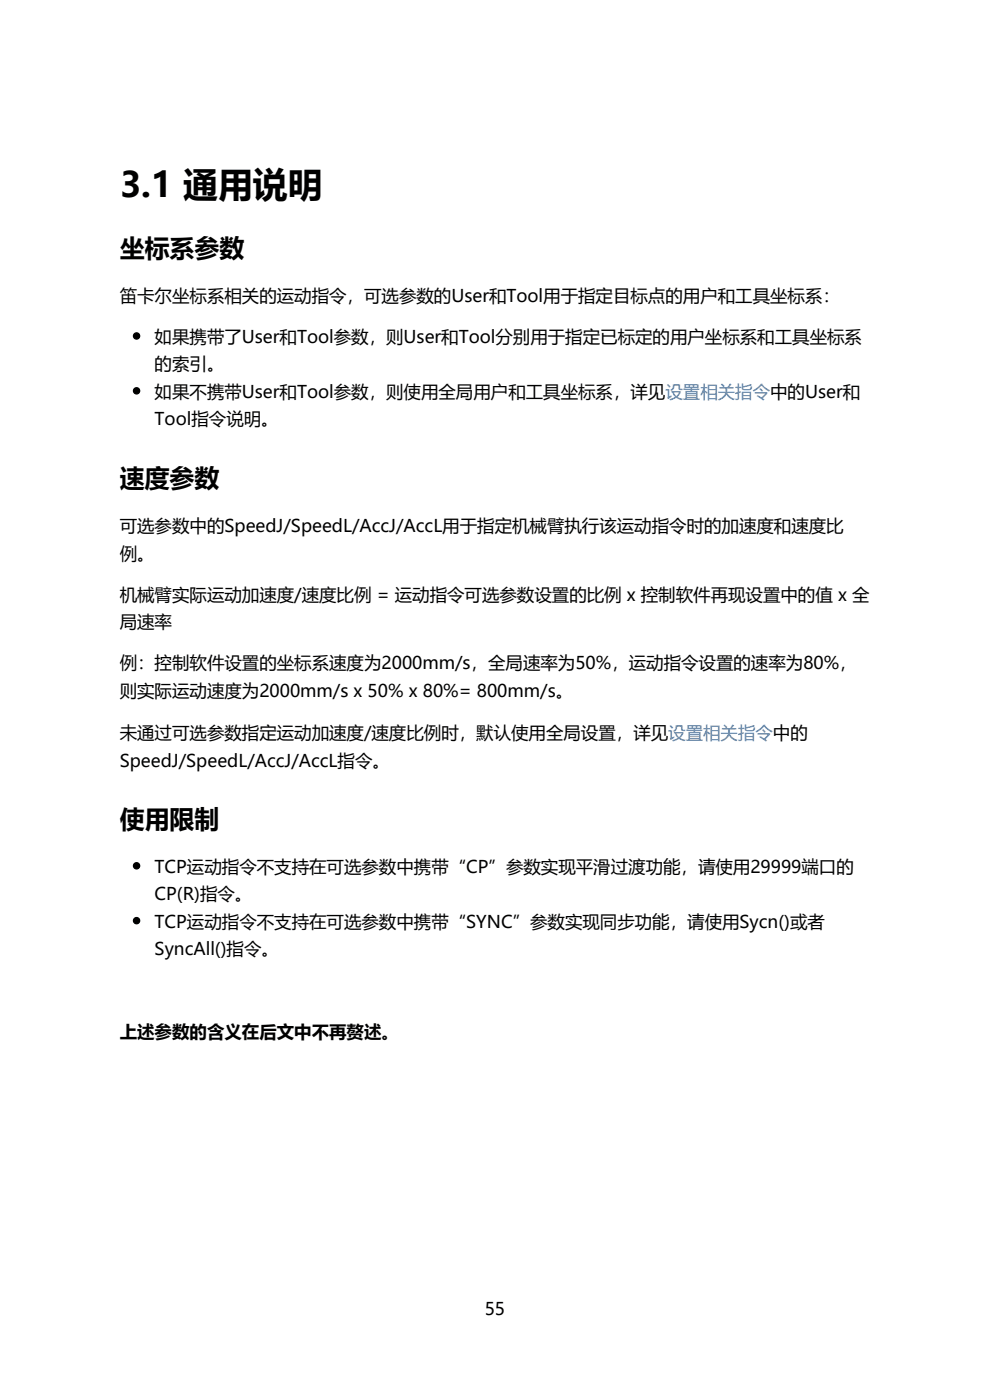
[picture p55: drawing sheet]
<svg xmlns="http://www.w3.org/2000/svg" width="210mm" height="297mm" viewBox="0 0 210 297" stroke-linecap="round" stroke-linejoin="round" font-family="sans-serif">
<defs><g id="words">
<text font-size="7.4" x="25.4" y="41.8">3.1 通用说明</text>
<g font-size="5.3">
<text x="25.4" y="54.5">坐标系参数</text>
<text x="25.4" y="103.4">速度参数</text>
<text x="25.4" y="175.6">使用限制</text>
</g>
<g font-size="3.7">
<text x="25.4" y="64">笛卡尔坐标系相关的运动指令，可选参数的User和Tool用于指定目标点的用户和工具坐标系：</text>
<text x="32.8" y="72.7">如果携带了User和Tool参数，则User和Tool分别用于指定已标定的用户坐标系和工具坐标系</text>
<text x="32.8" y="78.5">的索引。</text>
<text x="32.8" y="84.4">如果不携带User和Tool参数，则使用全局用户和工具坐标系，详见设置相关指令中的User和</text>
<text x="32.8" y="90.2">Tool指令说明。</text>
<text x="25.4" y="112.9">可选参数中的SpeedJ/SpeedL/AccJ/AccL用于指定机械臂执行该运动指令时的加速度和速度比</text>
<text x="25.4" y="118.7">例。</text>
<text x="25.4" y="127.5">机械臂实际运动加速度/速度比例 = 运动指令可选参数设置的比例 x 控制软件再现设置中的值 x 全</text>
<text x="25.4" y="133.3">局速率</text>
<text x="25.4" y="142">例：控制软件设置的坐标系速度为2000mm/s，全局速率为50%，运动指令设置的速率为80%，</text>
<text x="25.4" y="147.8">则实际运动速度为2000mm/s x 50% x 80%= 800mm/s。</text>
<text x="25.4" y="156.8">未通过可选参数指定运动加速度/速度比例时，默认使用全局设置，详见设置相关指令中的</text>
<text x="25.4" y="162.6">SpeedJ/SpeedL/AccJ/AccL指令。</text>
<text x="32.8" y="185.1">TCP运动指令不支持在可选参数中携带“CP”参数实现平滑过渡功能，请使用29999端口的</text>
<text x="32.8" y="190.9">CP(R)指令。</text>
<text x="32.8" y="196.8">TCP运动指令不支持在可选参数中携带“SYNC”参数实现同步功能，请使用Sycn()或者</text>
<text x="32.8" y="202.6">SyncAll()指令。</text>
<text x="25.4" y="220.3">上述参数的含义在后文中不再赘述。</text>
<text x="102.8" y="279">55</text>
</g>
</g></defs>
<g fill="#000" stroke="#000" stroke-width=".26">
<circle cx="29" cy="71.3" r=".66"/>
<circle cx="29" cy="82.9" r=".66"/>
<circle cx="29" cy="195.3" r=".66"/>
<circle cx="29" cy="183.7" r=".66"/>
</g>
<use href="#words"/>
</svg>
